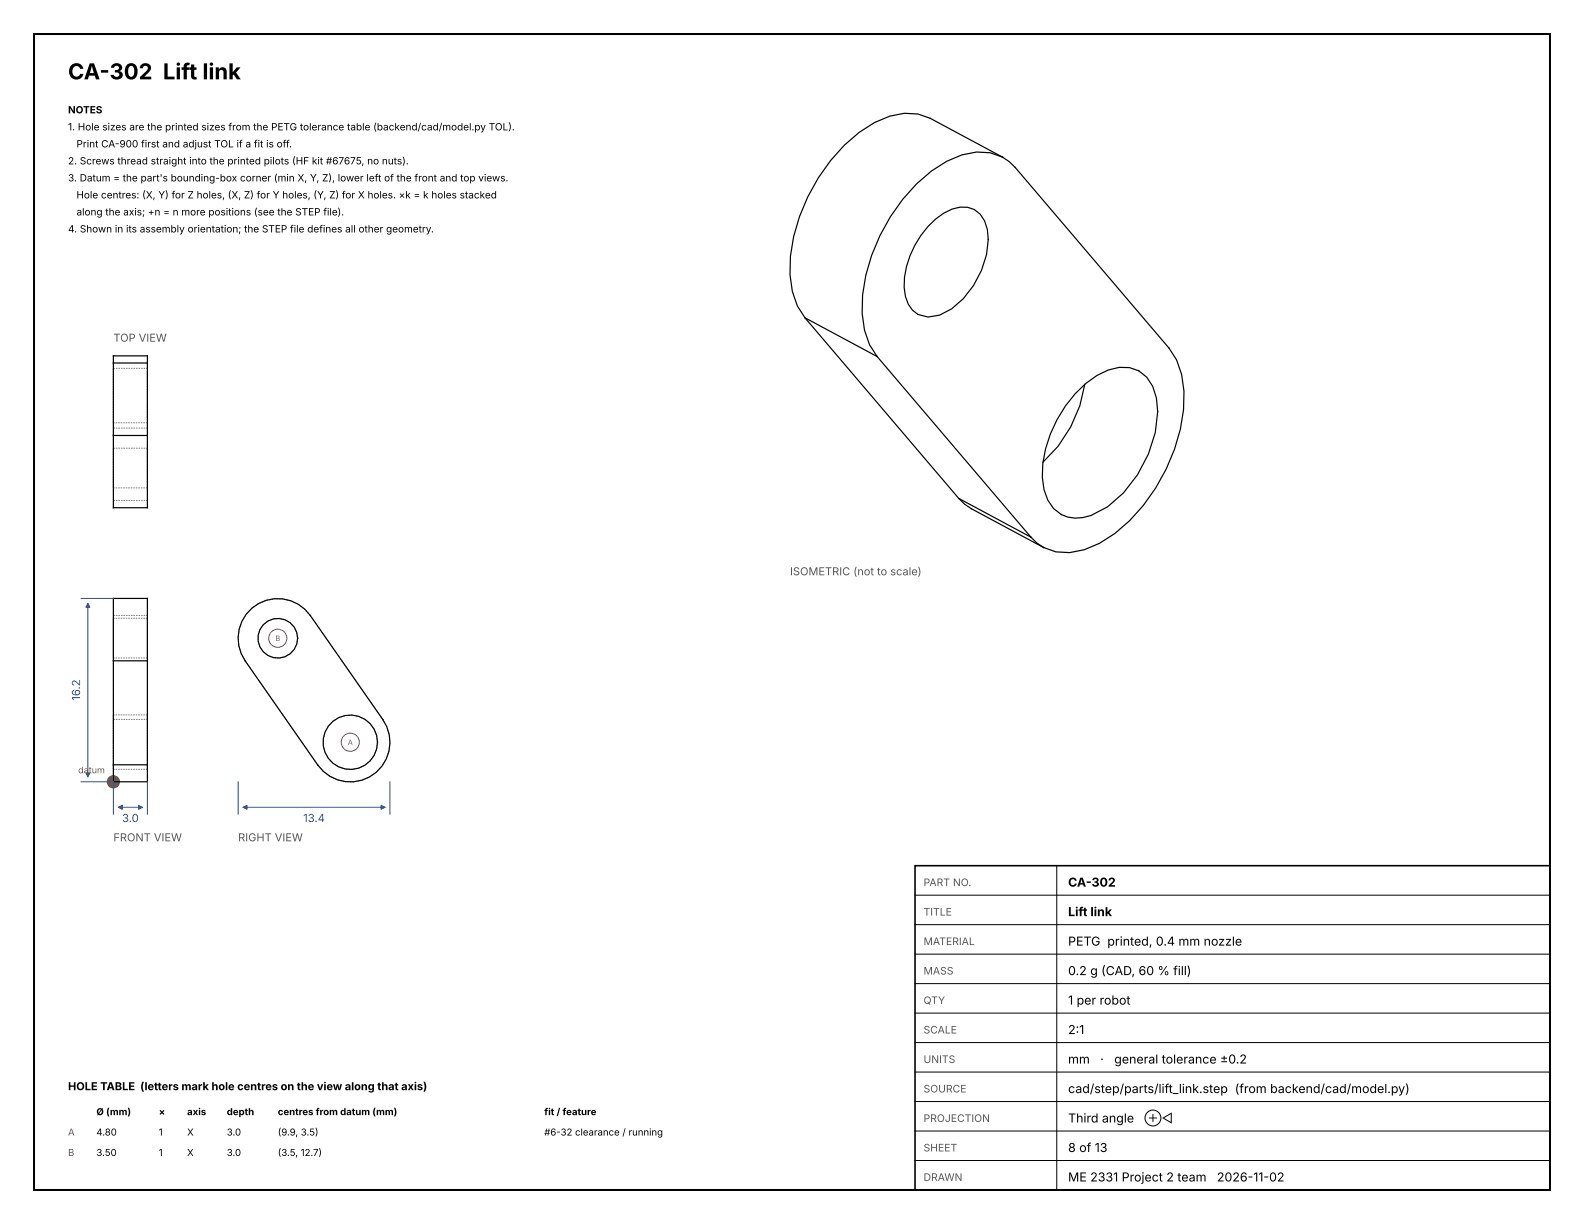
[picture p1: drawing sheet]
<svg xmlns="http://www.w3.org/2000/svg" width="279mm" height="216mm" viewBox="0 0 279 216" stroke-linecap="round" stroke-linejoin="round" font-family="sans-serif">
<defs><g id="words">
<text font-size="3.9" x="12" y="14">CA-302 Lift link</text>
<g font-size="2.2">
<text x="188.4" y="161.6">Lift link</text>
<text x="188.4" y="156.4">CA-302</text>
<text x="188.4" y="166.8">PETG printed, 0.4 mm nozzle</text>
<text x="188.4" y="172">0.2 g (CAD, 60 % fill)</text>
<text x="188.4" y="177.2">1 per robot</text>
<text x="188.4" y="182.4">2:1</text>
<text x="188.4" y="187.6">mm</text>
<text x="194.1" y="187.6">·</text>
<text x="196.5" y="187.6">general tolerance ±0.2</text>
<text x="188.4" y="198">Third angle</text>
<text x="188.4" y="192.8">cad/step/parts/lift_link.step (from backend/cad/model.py)</text>
<text x="201.8" y="198">⊕◁</text>
<text x="188.4" y="203.2">8 of 13</text>
<text x="188.4" y="208.4">ME 2331 Project 2 team</text>
<text x="214.7" y="208.4">2026-11-02</text>
</g>
<g font-size="2" fill="#1f4e9a">
<text x="14.1" y="123.6" transform="rotate(-90 14.1 123.6)">16.2</text>
<text x="21.5" y="145">3.0</text>
<text x="53.5" y="145">13.4</text>
</g>
<g font-size="1.9" fill="#555">
<text x="20" y="60.3">TOP VIEW</text>
<text x="139.3" y="101.5">ISOMETRIC (not to scale)</text>
<text x="20" y="148.4">FRONT VIEW</text>
<text x="42" y="148.4">RIGHT VIEW</text>
</g>
<text font-size="1.9" x="12" y="192.3">HOLE TABLE (letters mark hole centres on the view along that axis)</text>
<g font-size="1.8">
<text x="12" y="20">NOTES</text>
<text x="12" y="23">1. Hole sizes are the printed sizes from the PETG tolerance table (backend/cad/model.py TOL).</text>
<text x="12" y="29">2. Screws thread straight into the printed pilots (HF kit #67675, no nuts).</text>
<text x="13.5" y="26">Print CA-900 first and adjust TOL if a fit is off.</text>
<text x="12" y="32">3. Datum = the part's bounding-box corner (min X, Y, Z), lower left of the front and top views.</text>
<text x="13.5" y="35">Hole centres: (X, Y) for Z holes, (X, Z) for Y holes, (Y, Z) for X holes. ×k = k holes stacked</text>
<text x="12" y="41">4. Shown in its assembly orientation; the STEP file defines all other geometry.</text>
<text x="13.5" y="38">along the axis; +n = n more positions (see the STEP file).</text>
</g>
<g font-size="1.8" fill="#555">
<text x="162.9" y="161.5">TITLE</text>
<text x="162.9" y="156.3">PART NO.</text>
<text x="162.9" y="166.7">MATERIAL</text>
<text x="162.9" y="171.9">MASS</text>
<text x="162.9" y="177.1">QTY</text>
<text x="162.9" y="182.3">SCALE</text>
<text x="162.9" y="187.5">UNITS</text>
<text x="162.9" y="197.9">PROJECTION</text>
<text x="162.9" y="192.7">SOURCE</text>
<text x="162.9" y="203.1">SHEET</text>
<text x="162.9" y="208.3">DRAWN</text>
</g>
<g font-size="1.7">
<text x="17" y="196.7">Ø (mm)</text>
<text x="28" y="196.7">×</text>
<text x="33" y="196.7">axis</text>
<text x="40" y="196.7">depth</text>
<text x="49" y="196.7">centres from datum (mm)</text>
<text x="96" y="196.7">fit / feature</text>
<text x="17" y="200.3">4.80</text>
<text x="17" y="203.9">3.50</text>
<text x="28" y="200.3">1</text>
<text x="28" y="203.9">1</text>
<text x="33" y="200.3">X</text>
<text x="33" y="203.9">X</text>
<text x="40" y="200.3">3.0</text>
<text x="40" y="203.9">3.0</text>
<text x="49" y="200.3">(9.9, 3.5)</text>
<text x="49" y="203.9">(3.5, 12.7)</text>
<text x="96" y="200.3">#6-32 clearance / running</text>
</g>
<g font-size="1.7" fill="#c0392b">
<text x="12" y="200.3">A</text>
<text x="12" y="203.9">B</text>
</g>
<text font-size="1.6" fill="#c0392b" x="13.8" y="136.4">datum</text>
<g font-size="1.3" fill="#c0392b">
<text x="48.6" y="113">B</text>
<text x="61.3" y="131.4">A</text>
</g>
</g></defs>
<path d="M6 6h267.4v203.9h-267.4z" fill="none" stroke="#000" stroke-width=".35"/>
<path d="M161.4 152.7h112v57.2h-112z" fill="none" stroke="#000" stroke-width=".28"/>
<circle cx="20" cy="137.9" r="1" fill="#c0392b" stroke="#c0392b" stroke-width=".35"/>
<path d="M161.4 157.9h112M186.4 152.7v57.2M161.4 178.7h112M161.4 173.5h112M161.4 168.3h112M161.4 163.1h112M161.4 199.5h112M161.4 194.3h112M161.4 189.1h112M161.4 183.9h112M161.4 209.9h112M161.4 204.7h112" fill="none" stroke="#000" stroke-width=".18"/>
<g fill="none" stroke="#7a7a7a" stroke-width=".18" stroke-dasharray=".3 .2" stroke-linecap="butt">
<path d="M20 75.5v-12.7M20 75.5h6M20 65v9.6M20 74.6v-9.6M20 79.1v7M20 65h6M20 79.1h6M26 62.8v12.7M26 65v9.6M26 74.6v-9.6M26 79.1v7M26 74.6h-6"/>
<path d="M20 88.3v-12.8M20 89.6v-1.3M20 86.1v-7M20 88.3h6M26 88.3v-12.8M26 89.6v-1.3M26 86.1v-7M26 86.1h-6M20 108.6v-3M20 112.6v3.5M20 116.1v-7M20 109.1v3.5"/>
<path d="M20 108.6h6M26 108.6v-3M26 112.6v3.5M26 116.1v-7M26 109.1v3.5M26 109.1h-6M26 116.1h-6M43.3 116.6l12.7 18.3M52.5 112.6a3.5 3.5 0 0 1-4.9 3.2 3.5 3.5 0 0 1-.9-5.8 3.5 3.5 0 0 1 5.6 1.6l.2 1M54.7 108.6a7 7 0 0 0-9.7-1.8 7 7 0 0 0-1.7 9.8M20 137.9v-11M20 126.9h6"/>
<path d="M20 126.9v-18.3M20 130.9v4.8M20 135.7v-9.6M20 126.1v4.8M26 126.9v11M26 126.9v-18.3M26 130.9v4.8M26 135.7v-9.6M26 126.1v4.8M26 126.1h-6M26 135.7h-6M56 134.9a7 7 0 0 0 9.8 1.8 7 7 0 0 0 1.7-9.8"/>
<path d="M66.6 130.9a4.8 4.8 0 0 1-6.9 4.4 4.8 4.8 0 0 1-1-8.1 4.8 4.8 0 0 1 7.7 2.5l.2 1.2M67.5 126.9l-12.8-18.3"/>
</g>
<g fill="none" stroke="#000" stroke-width=".21">
<path d="M163.7 39.9a9.7 9.7 0 0 1 5.7-3.4 4 4 0 0 1 4.3 2.5 11 11 0 0 1-.6 8.7 14.1 14.1 0 0 1-7.4 7.9 4.3 4.3 0 0 1-6-3.3 14.7 14.7 0 0 1 4-12.4zM176.8 27.7l1.2 .8 1.1 1 27.1 31.9a14.6 14.6 0 0 1 2.6 10.9 33 33 0 0 1-12.2 21.8 13.6 13.6 0 0 1-10.4 3.2l-2.1-.7M176.8 27.7l-12.7-6.8-2.2-.8a13.6 13.6 0 0 0-10.4 3.2 32.9 32.9 0 0 0-12.1 21.9 14.6 14.6 0 0 0 2.6 10.9M176.8 27.7l-2.1-.8a13.6 13.6 0 0 0-10.4 3.3 32.9 32.9 0 0 0-12.1 21.8 14.6 14.6 0 0 0 2.5 10.9M142 56.1l27.1 31.8M142 56.1l12.7 6.8M20 64v-1.2h6v1.2M20 76.8v12.8h6v-12.8M20 64v12.8M20 64h6M20 76.8h6M26 64v12.8"/>
<path d="M154.7 62.9l27.1 31.8M189.6 69.5a13.2 13.2 0 0 1 7.8-4.7 5.5 5.5 0 0 1 5.9 3.3l.7 2.1a19.5 19.5 0 0 1-3.4 13.6l-2.4 3.1-2.8 2.5-3 1.5a5.9 5.9 0 0 1-8.2-4.5 17.9 17.9 0 0 1 2.3-12.4l1.4-2.4zM191.3 67.8a22.9 22.9 0 0 1-7.3 13.7M169.1 87.9l1.1 1 1.2 .8 12.7 6.9M169.1 87.9l12.7 6.8M181.8 94.7l1.1 1.1 1.2 .8M20 116.6v-11h6v11M20 116.6v18.3M20 116.6h6M26 116.6v18.3M44.4 107.3a7 7 0 0 1 10.3 1.3l12.8 18.3a7 7 0 0 1-1.7 9.8 7 7 0 0 1-9.8-1.8l-12.7-18.3a7 7 0 0 1 1.1-9.3zM20 134.9v3h6v-3"/>
<path d="M20 134.9h6"/>
<circle cx="49" cy="112.6" r="3.5"/>
<circle cx="61.8" cy="130.9" r="4.8"/>
</g>
<path d="M14.3 105.6h5.7M15.5 106.4v30.6M14.3 137.9h5.7v5.7M26 137.9v5.7M42 137.9v5.7M68.8 137.9v5.7M20.9 142.4h4.2M42.9 142.4h25" fill="none" stroke="#1f4e9a" stroke-width=".18"/>
<g fill="#1f4e9a" stroke="#1f4e9a" stroke-width=".18">
<path d="M24.4 142l.7 .4-.7 .4z"/>
<path d="M20.9 142.4l.7-.4v.8z"/>
<path d="M15.5 106.4l.4 .7h-.8z"/>
<path d="M15.1 136.3h.8l-.4 .7z"/>
<path d="M67.2 142l.7 .4-.7 .4z"/>
<path d="M42.9 142.4l.7-.4v.8z"/>
</g>
<g fill="#fff" stroke="#c0392b" stroke-width=".18">
<circle cx="61.8" cy="130.9" r="1.6"/>
<circle cx="49" cy="112.6" r="1.6"/>
</g>
<use href="#words"/>
</svg>
